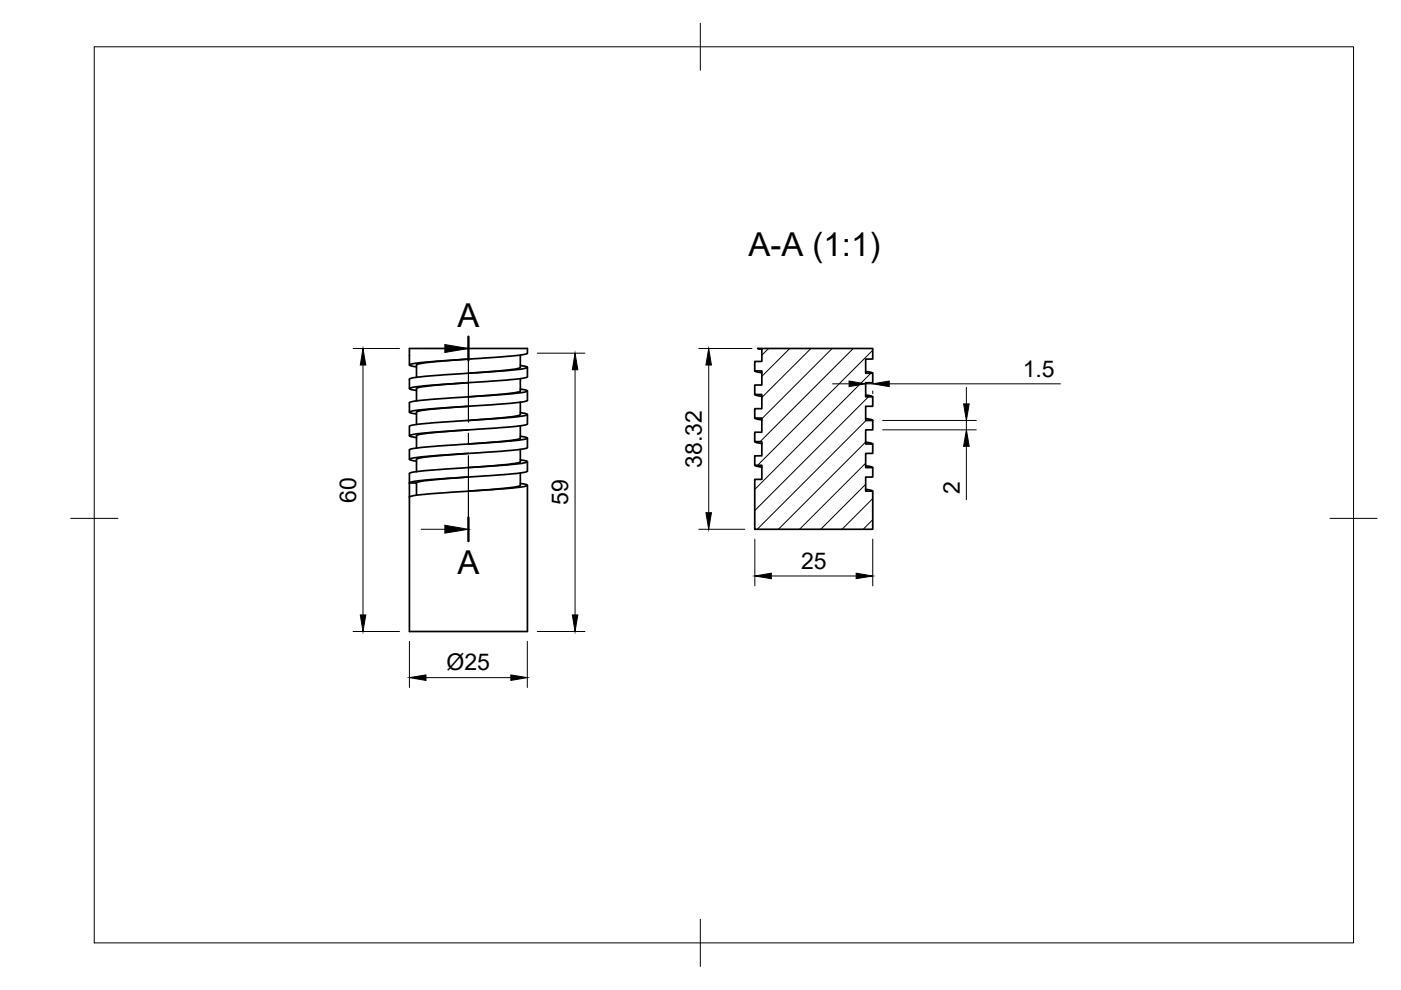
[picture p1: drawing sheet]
<svg xmlns="http://www.w3.org/2000/svg" width="297mm" height="210mm" viewBox="0 0 297 210" stroke-linecap="round" stroke-linejoin="round" font-family="sans-serif">
<defs><g id="words">
<g font-size="7">
<text x="158.7" y="54.2">A-A (1:1)</text>
<text x="97" y="69.4">A</text>
<text x="97" y="121.7">A</text>
</g>
<g font-size="4.9">
<text x="216.8" y="79.9">1.5</text>
<text x="148.8" y="99.1" transform="rotate(-90 148.8 99.1)">38.32</text>
<text x="75.5" y="106.6" transform="rotate(-90 75.5 106.6)">60</text>
<text x="120.5" y="107.1" transform="rotate(-90 120.5 107.1)">59</text>
<text x="203.5" y="104.7" transform="rotate(-90 203.5 104.7)">2</text>
<text x="169.8" y="120.7">25</text>
<text x="94.7" y="142.1">Ø25</text>
</g>
</g></defs>
<!-- layer: Visible -->
<g fill="none" stroke="#000" stroke-width=".36">
<path d="M99.3 76.1l-7.4 .6a9.9 9.9 0 0 0-3.6 .7v2.6M110.3 77.5l1.2 .2 .3 .2a38.9 38.9 0 0 1-8.7 1l-10.9 .7a18.2 18.2 0 0 0-5.4 .8v2M110.3 75.3v2.6a22.8 22.8 0 0 1-6.8 .9l-4.2 .3M111.8 74.9a13.6 13.6 0 0 1-4.8 .7l-15.2 1.1a16.2 16.2 0 0 0-5 .7l1.5 .4M111.8 77.9v2a26.5 26.5 0 0 1-7.2 .9l-12.2 .8a20.5 20.5 0 0 0-5.6 .8l.3 .2 1.2 .2M111.8 74.9v-1h-25v3.5M160 78.6l1.5 .4M161.5 73.9h23.5v2.2h-1.5v3h1.5v2h-1.5v3h1.5v2h-1.5v3h1.5v2h-1.5v3h1.5v2h-1.5v3h1.5v2h-1.5v3h1.5v8.1h-25v-10.6h1.5v-2.9h-1.5v-2.1h1.5v-3h-1.5v-2h1.5v-3h-1.5v-2h1.5v-3h-1.5v-2h1.5v-3h-1.5v-2h1.5zM161.5 73.9h-.9l.9 .1M183.5 78.8l1.5 .3M99.3 81.1l-7.4 .6a9.1 9.1 0 0 0-3.6 .7v2.6M99.3 86.1l-7.4 .6a8.7 8.7 0 0 0-3.6 .7v2.6"/>
<path d="M99.3 91.1l-7.8 .7a7.1 7.1 0 0 0-3.2 .6v2.6M99.3 96.1l-7.4 .6a9.9 9.9 0 0 0-3.6 .7v2.6M110.3 82.5l1.2 .2 .3 .2a39.6 39.6 0 0 1-8.7 1l-10.9 .7a18.2 18.2 0 0 0-5.4 .8v2M110.3 87.5l.6 .1a.68 .68 0 0 1 .9 .3 75 75 0 0 1-12.2 1.2l-7.4 .5a16.4 16.4 0 0 0-5.4 .8v2M110.3 92.5l1.5 .4a4 4 0 0 1-2.5 .5l-17.1 1.2a18.2 18.2 0 0 0-5.4 .8v2M110.3 97.5l.6 .1a.68 .68 0 0 1 .9 .4 69.5 69.5 0 0 1-11.5 1.1l-8.1 .5a18.2 18.2 0 0 0-5.4 .8v33.5h25v-31M110.3 80.3v2.6a13 13 0 0 1-4.9 .8l-6.1 .4M110.3 85.3v2.6a17.9 17.9 0 0 1-5.8 .8l-5.2 .4M110.3 90.3v2.6a22.8 22.8 0 0 1-6.8 .9l-4.2 .3M110.3 95.3v2.6a22.8 22.8 0 0 1-6.8 .9l-4.2 .3M111.8 97.9v2a22.8 22.8 0 0 1-6.6 .8l-14.7 1.1a9.1 9.1 0 0 0-3.7 .6h1.5v2.6M111.8 92.9v2a20.4 20.4 0 0 1-6 .8l-14 1a16.2 16.2 0 0 0-5 .7l1.5 .4"/>
<path d="M111.8 87.9v2a27.3 27.3 0 0 1-7.2 .9l-12.2 .8a18.5 18.5 0 0 0-5.6 .8l1.5 .4M111.8 82.9v2a27.3 27.3 0 0 1-7.2 .9l-12.2 .8a20.1 20.1 0 0 0-5.6 .8l.3 .2 1.2 .2M160 83.6l1.5 .4M160 88.6l1.5 .4M160 93.6l1.5 .4M160 98.7l1.5 .3M183.5 83.7l1.5 .4M183.5 88.7l1.5 .4M183.5 93.7l1.5 .4M183.5 98.8l1.5 .3M99.3 101.1l-7.4 .6a9.1 9.1 0 0 0-3.6 .7M110.3 102.5l1.2 .2 .3 .2a29.6 29.6 0 0 1-7.4 .9l-12.2 .8a18.2 18.2 0 0 0-5.4 .8"/>
<path d="M110.3 100.3v2.6a13 13 0 0 1-4.9 .8l-6.1 .4M183.5 103.8l1.5 .3"/>
</g>
<!-- layer: BORDER -->
<path d="M20 9.9h267v190h-267zM148.5 4.9v10M15 109.9h10M282 109.9h10M148.5 194.9v10" fill="none" stroke="#000" stroke-width=".21"/>
<!-- layer: Hatching -->
<g fill="none" stroke="#000" stroke-width=".21">
<path d="M160.2 76.6l-.2 .2M163 73.9l-1.5 1.4M167.4 73.9l-5.9 5.9M171.9 73.9l-10.4 10.4M176.4 73.9l-14.9 14.9M180.9 73.9l-19.7 19.7M184.6 79.1l-24.6 24.7M185 74.3l-24.3 24.3M183.5 93.7l-18.5 18.5M183.5 98.2l-14 14M183.6 89.1l-23.1 23.1M184.1 84.1l-24.1 24.1"/>
<path d="M183.5 102.7l-9.5 9.5M185 105.7l-6.5 6.5M185 110.2l-2 2"/>
</g>
<!-- layer: Section Lines -->
<path d="M99.3 71.4v5M99.3 109.7v5" fill="none" stroke="#000" stroke-width=".51"/>
<path d="M99.3 76.4v13.1M99.3 91.9v2.3M99.3 96.6v13.1" fill="none" stroke="#000" stroke-width=".25"/>
<path d="M89.3 73.9h5M89.3 112.2h5" fill="none" stroke="#000" stroke-width=".21"/>
<path d="M94.3 73.1l5 .8-5 .8zM94.3 111.4l5 .8-5 .8z" fill="#000" stroke="#000" stroke-width=".21"/>
<!-- layer: FD_Dimensions -->
<g fill="none" stroke="#000" stroke-width=".21">
<path d="M74.9 73.9h9.8M77 77.4v53M113.9 74.9h10.1M121.9 78.4v52M148.1 73.9h11.3M150.3 77.4v31.3M176.5 81.4h3.5M183.5 83.2v.3M183.5 81.4h1.5M185 82.9v.6M187.1 91.1h19.9M187.1 89.1h19.9"/>
<path d="M188.5 81.4h36.3M204.9 82.1v3.5M204.9 89.1v2M204.9 94.6v11.4M148.1 112.2h9.8M160 114.3v9.9M185 114.3v9.9M74.9 133.9h9.8M86.8 136v9.8M111.8 136v9.8M113.9 133.9h10.1M163.5 122.1h18"/>
<path d="M90.3 143.7h18"/>
</g>
<g fill="#000" stroke="#000" stroke-width=".21">
<path d="M77 73.9l.6 3.5h-1.2zM121.9 74.9l.6 3.5h-1.2zM150.3 73.9l.5 3.5h-1.1zM180 80.8l3.5 .6-3.5 .6zM185 81.4l3.5-.6v1.2zM204.3 85.6h1.2l-.6 3.5zM204.9 91.1l.6 3.5h-1.2zM149.7 108.7h1.1l-.5 3.5zM76.4 130.4h1.2l-.6 3.5zM121.3 130.4h1.2l-.6 3.5zM160 122.1l3.5-.6v1.2zM181.5 121.5l3.5 .6-3.5 .6z"/>
<path d="M86.8 143.7l3.5-.6v1.2zM108.3 143.1l3.5 .6-3.5 .6z"/>
</g>
<use href="#words"/>
</svg>
